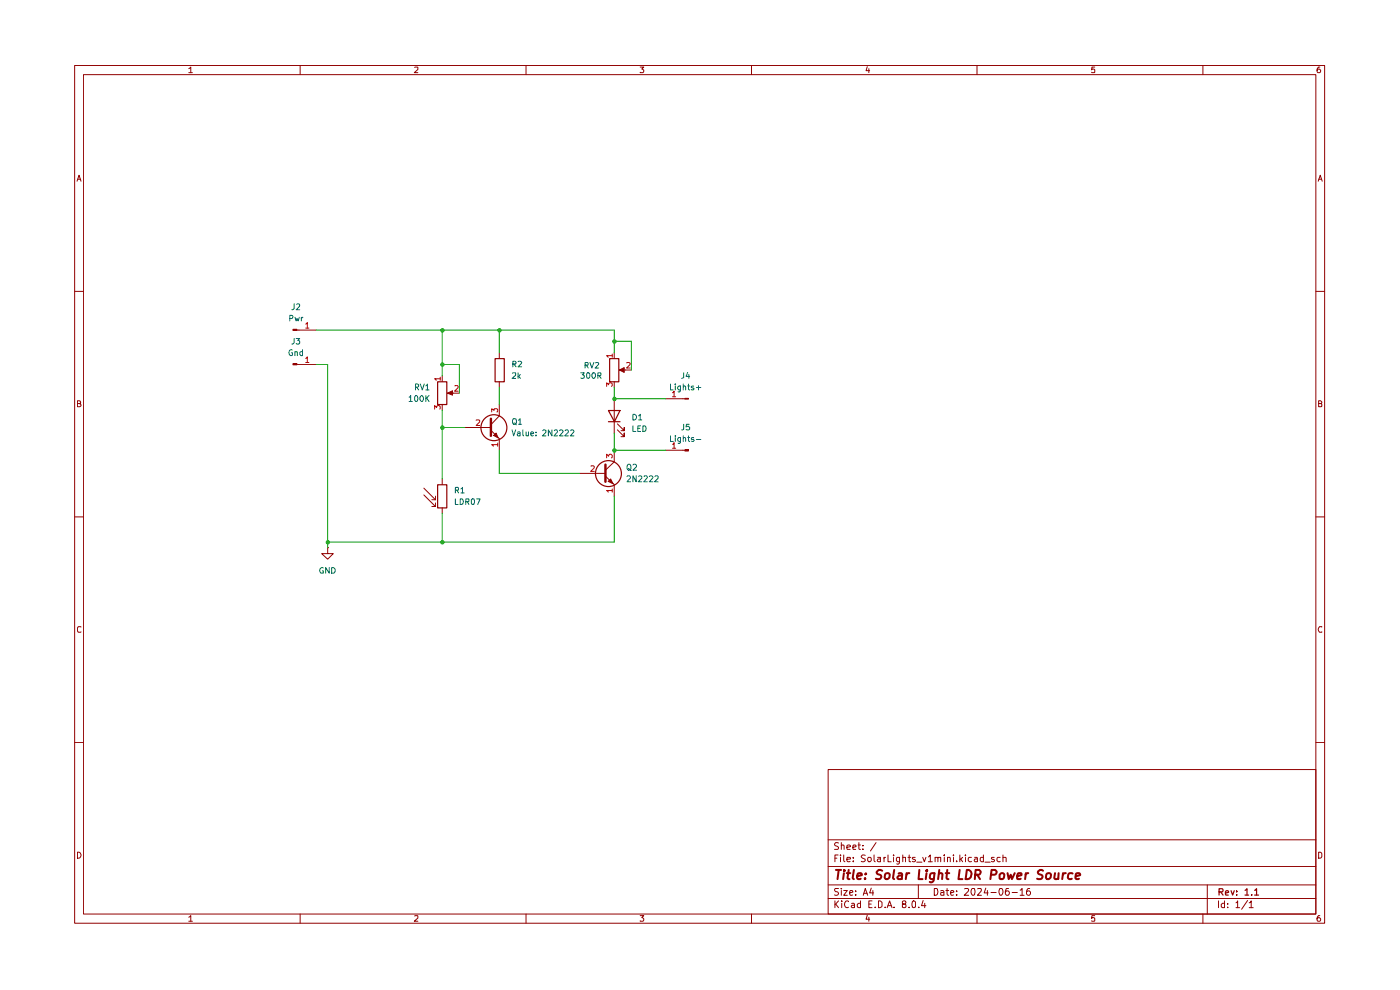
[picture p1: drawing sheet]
<svg xmlns="http://www.w3.org/2000/svg" width="297mm" height="210mm" viewBox="0 0 297 210" stroke-linecap="round" stroke-linejoin="round" font-family="sans-serif">
<g fill="none" stroke="#910000" stroke-width=".21">
<path d="M15.8 13.9h265.2v181.9h-265.2zM17.7 15.8h261.4v178.1h-261.4zM40 14.6l.5-.4v1.2M40 15.4h.8M63.7 13.9v1.9M88 14.3l.6-.1v.5l-.7 .7h.7M111.6 13.9v1.9M135.8 14.2h.8l-.5 .4 .5 .3-.1 .4h-.7M159.4 13.9v1.9M184 14.1l-.3 .9h.8M184.3 14.6v.8M207.3 13.9v1.9"/>
<path d="M232.2 14.2h-.6v.6l.1-.2h.4l.1 .2v.5h-.6M255.2 13.9v1.9M280 14.2a.55 .55 0 0 0-.6 .5l.2 .7h.4l.2-.2v-.3l-.3-.3h-.2l-.3 .3M16.3 38.4l.5-1.2 .4 1.2M16.5 38h.6M279.7 38.4l.4-1.2 .4 1.2M279.7 38h.6M15.8 61.8h1.9M279.1 61.8h1.9M16.4 85.6h.6v-.5l-.6-.1v1.3h.5l.3-.4-.3-.3M94.9 83.4l1.1-.5v.9zM95.3 83.4h.9"/>
<path d="M279.7 85.6h.5l.2-.3-.2-.3h-.5v1.3h.5l.2-.1v-.4l-.2-.2M15.8 109.6h1.9M279.1 109.6h1.9M17.2 133l-.6-.1-.2 .3v.7l.2 .2 .6-.1M280.4 133l-.5-.1-.2 .5 .2 .7 .5-.1M15.8 157.5h1.9M279.1 157.5h1.9M175.7 163.2h103.4v30.7h-103.4zM175.7 178.1h103.4M177.9 178.8l-.6-.1-.3 .4 .1 .2a.56 .56 0 0 1 .6 .3 .56 .56 0 0 1 0 .6h-.7M178.5 179.4l.1-.2 .5 .2v.8M178.5 178.7v1.5"/>
<path d="M179.7 179.7l.7-.1-.1-.3-.4-.1-.2 .2v.8h.6M180.9 179.7l.7-.1-.2-.4h-.3l-.2 .2v.6l.1 .2h.5M182 179.2h.5M182.2 178.7v1.3l.1 .2h.2M183.1 179.3v.1M185.8 178.7l-1.1 1.8M16.4 180.8a.65 .65 0 0 1 .8 .6 .65 .65 0 0 1-.8 .6zM40 194.6l.5-.4v1.2M40 195.4h.8M63.7 193.9v1.9M88 194.3l.6-.1v.5l-.7 .7h.7M111.6 193.9v1.9"/>
<path d="M135.8 194.2h.8l-.5 .5 .5 .2-.1 .4h-.7M159.4 193.9v1.9M175.7 190.6h103.4M175.7 187.7h103.4M175.7 183.8h103.4M177.1 191.1v1.4M177.1 182h.4M177.3 191.8l.6 .7M177.8 181.4h-.7v1.4M177.9 188.5l-.8 .1v.4l.6 .2 .2 .4-.4 .3-.5-.1M177.9 191.1l-.8 .8M178.3 181.4v.1"/>
<path d="M178.3 181.9v.9M178.5 188.5v.1M178.5 188.9v1M178.6 191.1v.2M178.6 191.6v.9M179 188.9h.7l-.7 1h.7M179 181.4v1.1l.2 .3M179.7 182.3l.7-.1-.1-.3h-.6v.1v.7h.6M180 191.3v-.1a.7 .7 0 0 0-.9 .5 .7 .7 0 0 0 .6 .8l.3-.1M180.3 189.4l.6-.2-.1-.3-.5 .1v.7l.1 .2 .4-.1M180.7 191.7l.4-.1 .2 .2v.7M181 182.6v.2"/>
<path d="M181 181.9v.1M181.3 191.9l-.7 .3 .2 .3 .5-.1M181.5 189.7v.2M181.5 189v.1M182.5 191.7a.45 .45 0 0 0-.6 .2l.1 .5h.5M182.5 191.1v1.4M183.1 180.1v.1M183.1 189.9l.5-1.4 .5 1.4M183.2 189.5h.8M183.6 181.4h-.6l-.3 .2 .3 .4 .5 .2 .1 .3a.6 .6 0 0 1-.9 .2M184 194.1l-.3 .9h.8M184.2 182l.5-.1 .1 .2v.4l-.2 .3h-.3l-.2-.3z"/>
<path d="M184.3 194.6v.8M184.3 191.8h.5M184.8 188.4l-.3 1h.8M185 191.1h-.7v1.4h.7M185.2 188.9v1M185.4 181.4v1.1l.3 .3M185.7 192.4v.1M186.2 181.9h.6v.9M186.4 191.1h.3l.4 .3v.8l-.4 .3h-.3zM186.8 182.2h-.4l-.3 .3 .3 .3 .4-.1M187.5 181.9v.9M187.8 192.4v.1"/>
<path d="M187.9 181.9h-.3l-.1 .2M188.2 192.5l.5-1.4 .5 1.4M188.4 181.4v1.4h.7M188.4 192.1h.7M189.6 181.4v.1M189.6 181.9v.9M189.7 192.4v.1M190.8 182.7l-.4 .1-.2-.3 .1-.6h.5v1.1l-.2 .3-.4-.1M191.5 182l.6-.1v.9M191.5 181.4v1.4M191.7 191.8l-.3-.2v-.3l.3-.2 .4 .1v.5l-.7 .2v.5a.48 .48 0 0 0 .7 0 .48 .48 0 0 0 0-.6h-.2M192.6 181.9h.6"/>
<path d="M192.9 192.4v.1M192.9 181.4v1.3l.3 .1M193.5 191.3l.4-.2 .3 .2-.1 1.1h-.6zM194.1 181.9h-.5l-.1 .1 .6 .4v.3h-.6M194.5 182.9h1.1M194.8 187.7v2.9M194.9 192.4v.1M195.8 181.9l.3 .9 .3-.9M195.8 191l-.3 1.1h.9M196.2 191.6v.9M196.9 181.8l.5-.4v1.4M196.9 182.8h.9"/>
<path d="M198.2 188.5h.5a.83 .83 0 0 1 .2 .9 .83 .83 0 0 1-.7 .5zM198.4 182l.5-.1 .1 .9M198.4 181.9v.9M199 182l.1-.1h.5v.9M199.6 189h.6v.9M200.2 189.2l-.6 .2v.4h.6M200.3 181.4v.1M200.3 181.9v.9M200.7 188.9h.6M200.9 188.5v1.2l.4 .2M201 182l.5-.1 .1 .9M201 181.9v.9"/>
<path d="M201.7 189.4l.7-.2-.1-.2-.5-.1-.1 .2 .1 .7h.5M202.3 181.4v.1M202.3 181.9v.9M202.9 189.7v.2M202.9 189v.1M202.9 182.6v.2M203.6 181.4v1.4M203.8 182.2l.4 .6M204.2 181.9l-.6 .5M204.6 188.6l.7-.1 .2 .3-.9 1.1h.9M204.8 181.4v.1M204.8 181.9v.9"/>
<path d="M206.1 181.9h-.5l-.2 .2v.4l.3 .3 .4-.1M206.2 188.6l.5-.1a1.1 1.1 0 0 1-.2 1.4l-.3-.2-.2-.4zM206.8 181.9h.5l.1 .9M207.3 193.9v1.9M207.4 182.2h-.6l-.1 .3 .1 .3 .6-.1M207.4 188.6l.7-.1 .1 .3-.8 1.1h.8M208.6 181.9h-.5l-.2 .2v.4l.3 .3 .4-.1M208.6 181.4v1.4M209 182.9h1.1M209.1 188.4l-.3 1h.8M209.5 188.9v1M210.2 189.3h1.1"/>
<path d="M210.9 181.9h-.5l-.1 .1 .6 .4v.3h-.6M212.1 188.5a.75 .75 0 0 1 .8 .6 .75 .75 0 0 1-.5 .8 .89 .89 0 0 1-.3-1.4zM212.2 181.9h-.5l-.2 .2v.4l.3 .3 .4-.1M212.8 182l.6-.1v.9M212.8 181.4v1.4M214 188.5h-.5a1.12 1.12 0 0 0 0 1.4h.4l.1-.2 .1-.5-.2-.2h-.4l-.2 .2M214.7 189.3h1.1M216.4 188.8l.4-.3v1.4M216.4 189.9h.9M218.4 188.5a.57 .57 0 0 0-.6 .6v.5l.1 .2 .5 .1 .1-.2 .1-.5-.2-.2-.6 .2M232.2 194.2h-.6v.6l.1-.1h.4l.1 .1v.5h-.6M255.2 193.9v1.9"/>
<path d="M256.1 187.7v6.2M258.5 191.1v1.4M259.8 191.7l-.5-.1-.2 .3 .1 .5h.6M259.8 191.1v1.4M260.4 192.4v.1M260.4 191.7v.1M262.2 191.5l.4-.4v1.4M262.2 192.5h.8M264.7 191l-1.3 1.9M265 191.5l.3-.2 .1-.2v1.4M265 192.5h.9M279.7 180.8h.4l.3 .3v.6l-.3 .3h-.4z"/>
<path d="M280 194.2a.55 .55 0 0 0-.6 .5l.2 .7h.4l.2-.2v-.3l-.3-.2h-.2l-.3 .2"/>
</g>
<path d="M258.6 189.2h.7l.2-.3-.1-.3-.8-.1v1.4M259 189.2l.5 .7M260 189.4l.6-.1-.1-.4-.4 .1-.1 .7 .1 .2h.5M261.2 188.9l.3 1 .3-1M262.3 189.8v.1M262.3 189v.2M264.1 188.9l.4-.4v1.4M264.1 189.9h.8M265.6 189.8v.1M266.2 188.9l.4-.4v1.4M266.2 189.9h.8" fill="none" stroke="#910000" stroke-width=".25"/>
<g fill="none" stroke="#910000" stroke-width=".42">
<path d="M177.3 184.5h1.1M177.9 184.5l-.2 2M179 185.2l-.1 1.3M179.1 184.5v.3M179.6 185.2h.8M180 184.5l-.2 1.7 .4 .3M181.1 184.5l-.2 1.7 .2 .3M181.8 185.9l1-.3v-.3a.6 .6 0 0 0-.9 .2v.9h.7M183.5 186.3v.2M183.7 185.3l.1 .1-.2 .1 .1-.2-.1 .2M187.2 184.7l-.8-.2-.4 .5 .1 .3 .7 .3 .2 .4-.4 .5-.8-.1M187.8 185.4l.6-.2 .4 .3-.1 .6-.4 .4-.5-.1-.1-.3z"/>
<path d="M189.7 184.5l-.3 1.7 .3 .3M190.6 185.3h.7v1.2M191.4 185.6l-.7 .1-.3 .4 .2 .4 .7-.1M192.3 185.2l-.1 1.3M192.9 185.2l-.4 .1-.2 .2M195 184.5l-.1 2h.8M196.6 185.2l-.2 1.3M196.6 184.5l-.1 .2h.2l-.1-.2v.3M198.2 185.2l-.2 1.7a.52 .52 0 0 1-.8 .2M198.2 185.3l-.5-.1-.4 .3v.8l.3 .2 .5-.1M199.2 185.4l.2-.2 .5 .1v1.2M199.3 184.5l-.3 2"/>
<path d="M200.6 185.2h.8M201 184.5l-.2 1.7 .4 .3M203.6 184.5l-.3 2h.9M205.1 184.5a.82 .82 0 0 1 .9 1.1 .89 .89 0 0 1-1.1 .9zM206.9 185.5h.9l.3-.5-.1-.2-.3-.3h-.7l-.2 2M207.3 185.5l.6 1M210.3 185.5h.9l.3-.5-.1-.2-.3-.3h-.7l-.3 2M212 185.5l.5-.3 .4 .1 .2 .2-.2 .8-.3 .2-.5-.1zM213.7 185.2l.3 1.3 .4-1 .3 1 .6-1.3M215.8 185.9l.9-.3v-.3l-.6-.1-.2 .3-.1 .9h.7M217.6 185.2l-.1 1.3M218.1 185.2l-.5 .3"/>
<path d="M221.3 184.7l-.3-.2h-.4l-.2 .2a.4 .4 0 0 0-.2 .4 .4 .4 0 0 0 .3 .4l.6 .2 .1 .3-.2 .3-.3 .2-.7-.1M222 185.4l.6-.2 .4 .3-.1 .6-.4 .4-.5-.1-.1-.3zM223.8 185.2l-.2 1a.49 .49 0 0 0 .9 .1M224.6 185.2l-.1 1.3M225.5 185.2l-.2 1.3M226.1 185.2l-.4 .1-.2 .2M227.5 185.3l-.5-.1-.4 .3v.8l.3 .2 .5-.1M228.2 185.9l1-.3-.1-.3a.6 .6 0 0 0-.9 .2v.9h.7"/>
</g>
<path d="M94.9 83.4l1.1-.5v.9z" fill="#910000"/>
<path d="M92.8 81h2v4.8h-2z" fill="none" stroke="#910000" stroke-width=".25"/>
<path d="M93.8 79.8v1.1M93.8 85.8v1.2M96.2 83.4h1.3M144.9 84.6h.4M145.3 84.5h.8v.2h-.8z" fill="none" stroke="#910000" stroke-width=".21"/>
<path d="M92.2 86.8v-.8l.4 .4 .3-.4 .4 .1v.7M93.4 80.4h-1.2l.3 .3M93.4 80v.7M96.5 81.9l.5-.1 .2 .3-.8 .9h.8" fill="none" stroke="#b90000" stroke-width=".21"/>
<path d="M145.3 84.5h.8v.2h-.8z" fill="#910000"/>
<path d="M130.3 84.6v7.3M130.3 98l-1.9 1.7M131 91.2l1.4 1.4v-.7v.7h-.7M131 89.9l1.4 1.5v-.7v.7h-.7M141.2 84.6h3.7M128.4 101l1.9 1.8M129.5 101.6l.5 1-1-.5z" fill="none" stroke="#910000" stroke-width=".21"/>
<path d="M142.7 83.3l.3-.3v1.2M142.7 84.2h.6" fill="none" stroke="#b90000" stroke-width=".21"/>
<path d="M129.1 87.1h2.4l-1.2 2.4zM129.1 89.5h2.4" fill="none" stroke="#910000" stroke-width=".25"/>
<path d="M128.4 98.6v3.6" fill="none" stroke="#910000" stroke-width=".51"/>
<path d="M129 102.1l.5-.5 .6 1z" fill="#910000"/>
<circle cx="129.1" cy="100.5" r="2.75" fill="none" stroke="#910000" stroke-width=".25"/>
<path d="M130.3 95.5v2.5M144.9 95.5h.4M145.3 95.4h.8v.3h-.8zM122.9 100.4h5.5M130.3 102.8v2.4" fill="none" stroke="#910000" stroke-width=".21"/>
<path d="M125.4 98.9l.5-.1 .2 .3-.8 .9h.8M128.7 97.1v-.7l.4 .4 .1-.4h.4l.3 .2v.3l-.2 .2M129.9 104.1h-1.2l.3 .3M129.9 103.7v.7" fill="none" stroke="#b90000" stroke-width=".21"/>
<path d="M145.3 95.4h.8v.3h-.8z" fill="#910000"/>
<path d="M105.9 74.8v1.2M131.4 78.5l1-.5v1zM131.7 78.5h1M105.9 80.9v1.2M141.2 95.5h3.7" fill="none" stroke="#910000" stroke-width=".21"/>
<path d="M142.7 94.2h.1l.2-.3v1.2M142.7 95.1h.6" fill="none" stroke="#b90000" stroke-width=".21"/>
<path d="M105 76.1h2v4.9h-2z" fill="none" stroke="#910000" stroke-width=".25"/>
<path d="M131.4 78.5l1-.5v1z" fill="#910000"/>
<path d="M129.3 76.1h2v4.9h-2zM92.8 102.8h2v4.9h-2z" fill="none" stroke="#910000" stroke-width=".25"/>
<g fill="none" stroke="#910000" stroke-width=".21">
<path d="M62.1 77.1h.9v.3h-.9zM63 77.3h.4M130.3 74.8v1.2M132.7 78.5h1.2M130.3 80.9v1.2M69.5 116.2v1.2h1.2l-1.2 1.2-1.3-1.2h1.3M69.5 116.2h.1M89.9 105l2.5 2.4M89.9 103.5l2.5 2.5M91.6 107.4h.8M91.6 106h.8M92.4 105.2v.8"/>
<path d="M92.4 106.7v.7M93.8 101.6v1.2M93.8 107.7v1.2"/>
</g>
<path d="M129.9 75.4h-1.2l.3 .4M129.9 75.1v.7M132.9 77l.5-.1 .3 .2-.8 1h.8M128.7 82v-.8l.4 .4 .1-.3h.6l.1 .5-.2 .2" fill="none" stroke="#b90000" stroke-width=".21"/>
<path d="M62.1 77.1h.9v.3h-.9z" fill="#910000"/>
<path d="M62.1 69.9h.9v.2h-.9zM63 70h.4M63.4 77.3h3.7" fill="none" stroke="#910000" stroke-width=".21"/>
<path d="M64.9 76l.3-.3v1.2M64.9 76.9h.6" fill="none" stroke="#b90000" stroke-width=".21"/>
<path d="M62.1 69.9h.9v.2h-.9z" fill="#910000"/>
<path d="M63.4 70h3.7M104.1 91.3l1.8 1.8M104.7 92.4l.5-.5 .5 1zM105.9 88.2l-1.8 1.9" fill="none" stroke="#910000" stroke-width=".21"/>
<path d="M64.9 68.8l.3-.4v1.2M64.9 69.6h.6" fill="none" stroke="#b90000" stroke-width=".21"/>
<path d="M104.1 88.8v3.7" fill="none" stroke="#910000" stroke-width=".51"/>
<path d="M104.7 92.4l.5-.5 .5 1z" fill="#910000"/>
<circle cx="104.8" cy="90.7" r="2.75" fill="none" stroke="#910000" stroke-width=".25"/>
<path d="M98.6 90.7h5.5M105.9 85.8v2.4M105.9 93.1v2.4" fill="none" stroke="#910000" stroke-width=".21"/>
<path d="M101 89.2l.6-.1 .2 .1-.1 .4-.7 .7h.8M104.3 87.4v-.7l.5 .3 .1-.3h.5l.2 .2v.3l-.2 .2M105.6 94.3h-1.3l.3 .4M105.6 94v.7" fill="none" stroke="#b90000" stroke-width=".21"/>
<g fill="none" stroke="#090" stroke-width=".21">
<path d="M67.1 70h63.2v4.8M67.1 77.3h2.4v38.9M93.8 77.3h3.7v6.1M93.8 70v9.8M105.9 70v4.8M130.3 72.4h3.6v6.1M93.8 87v14.6M93.8 90.7h4.8M105.9 82.1v3.7M105.9 95.5v4.9h17M130.3 82.1v2.5h10.9M130.3 91.9v3.6h10.9"/>
<path d="M93.8 108.9v6.1M130.3 105.2v9.8h-60.8"/>
</g>
<g fill="#090">
<circle cx="106" cy="70.1" r=".47"/>
<circle cx="93.9" cy="70.1" r=".47"/>
<circle cx="130.3" cy="72.4" r=".47"/>
<circle cx="130.3" cy="95.5" r=".47"/>
<circle cx="130.3" cy="84.6" r=".47"/>
<circle cx="69.6" cy="115" r=".47"/>
<circle cx="93.9" cy="115" r=".47"/>
<circle cx="93.9" cy="77.3" r=".47"/>
<circle cx="93.9" cy="90.7" r=".47"/>
</g>
<g fill="none" stroke="#006665" stroke-width=".21">
<path d="M61.5 67.6l.6-.1v-.5l-.6-.1v1.2M62 74.3l-.1-.1a.64 .64 0 0 0-.6 .6 .64 .64 0 0 0 .5 .6l.3-.1v-.5h-.3M62.4 71.8v.8l-.2 .3-.3 .1M62.4 64.4v1l-.2 .2-.3 .1M62.6 74.7h.5v.7M62.6 67.3l.2 .8 .2-.5 .2 .5 .3-.8M62.6 74.6v.8M62.8 71.8h.8l-.4 .4 .4 .3-.1 .4h-.7M62.9 64.6l.4-.2 .3 .4-.8 .9h.8M63.9 67.3v.8M64.2 74.7l-.4-.1-.2 .2v.4l.2 .2h.4M64.2 74.2v1.2"/>
<path d="M64.3 67.3l-.4 .3M108.7 79.2l.6-.1 .1 .5-.8 .7h.8M108.8 77.2h.6v-.5l-.6-.1v1.2M109.1 77.2l.4 .6M109.9 76.7l.5-.1 .3 .3-.8 .9h.8M109.9 79.1v1.2M110.1 79.8l.3 .5M110.4 79.4l-.5 .5M123.2 79.1h.8l-.5 .4 .5 .3-.1 .4h-.7M124.1 77.5h.6v-.5l-.6-.1v1.2M124.4 77.5l.4 .6M124.5 79.2l.1-.1 .4 .1a.66 .66 0 0 1-.3 1.1l-.2-.3z"/>
<path d="M125.1 76.9l.5 1.2 .4-1.2M125.7 79.1h.2a.62 .62 0 0 1 .4 .6 .62 .62 0 0 1-.4 .6 .84 .84 0 0 1-.2-1.2zM126.3 77l.4-.1 .3 .3-.8 .9h.8M126.8 79.7h.6v-.6h-.6v1.2M127.1 79.7l.4 .6M145 79.1v1l-.4 .2M145.9 79l-.4 .8h.8M146.1 79.4v.9M86.8 84.2l.3-.3v1.3M86.8 85.2h.7M88.1 82.1l.6-.1v-.5h-.6v1.2M88.2 83.9a.68 .68 0 0 1 .5 .6 .68 .68 0 0 1-.5 .7l-.2-.3v-.7z"/>
<path d="M88.4 82.1l.4 .6M89.2 81.5l.4 1.2 .4-1.2M89.4 83.9a.68 .68 0 0 1 .4 .6 .68 .68 0 0 1-.4 .7 .75 .75 0 0 1 0-1.3zM90.3 81.9l.4-.4v1.2M90.3 83.9v1.3M90.3 82.7h.7M90.5 84.4l.5 .8M91 83.9l-.7 .7M108.6 91.2l.4 1.3 .4-1.3M108.9 88.8h.5a.77 .77 0 0 1-.2 1.2h-.2a.86 .86 0 0 1-.1-1.2zM109 89.7h.2l.4 .4M109.8 91.7h.5v.8"/>
<path d="M110 89.2l.3-.4v1.2M110 90h.7M110.3 91.9h-.4l-.2 .2 .2 .4 .4-.1M110.9 91.2v1.1l.2 .2M111.6 91.6v.8l.3 .1 .2-.2M112.1 91.6v.9M112.6 92l.6-.1-.2-.3-.4 .2v.5l.2 .2 .3-.1M113.7 92.3v.2M113.7 91.7v.1M115.1 91.4l.2-.2 .4 .1 .1 .4-.7 .8h.7M117.1 91.2v1.3l-.8-1.3v1.3M117.6 91.4l.4-.2 .3 .3-.8 1h.8"/>
<path d="M118.7 91.4l.2-.2h.3l.3 .2-.8 1.1h.8M119.9 91.4l.2-.2h.3l.2 .2v.3l-.8 .8h.8M121.1 91.4l.4-.2 .3 .3-.8 1h.8M133.2 98.6l.3-.1a.73 .73 0 0 1 0 1.2h-.3a.87 .87 0 0 1 0-1.1zM133.3 99.4l.6 .4M134.3 90.3v1.2h.6M134.3 87.9a.61 .61 0 0 1 .8 .6 .61 .61 0 0 1-.8 .6zM134.3 98.6l.2-.1h.3l.2 .2v.4l-.7 .6h.7M135.3 90.8h.4M135.5 88.2l.3-.3v1.2M135.5 89.1h.6M135.9 90.3h-.6v1.2h.6"/>
<path d="M136.4 90.3h.4a.66 .66 0 0 1 .3 .8 .66 .66 0 0 1-.7 .4zM142.2 81.5v1.2h.6M142.2 92.5v1.1h.6M143.3 81.5v.1M143.3 92.5h.1M143.3 81.9v.8M143.3 92.8v.8M144.4 81.9v1l-.3 .2h-.2M144.4 82l-.4-.1-.2 .2v.4l.2 .2 .4-.1M144.4 92.8v1l-.3 .3-.2-.1M144.4 92.9l-.4-.1-.2 .3 .1 .5h.5M145 82l.1-.1 .4 .1v.7"/>
<path d="M145 93l.1-.2 .3 .1 .1 .7M145 81.5v1.2M145 92.5v1.1M145 90v1l-.4 .2M145.9 81.9h.4M145.9 92.8h.4M146.1 81.5v1.1l.2 .1M146.1 92.5v1l.2 .1M146.2 90h-.6l-.1 .6 .6-.2 .2 .3v.3l-.2 .2-.6-.1M147.2 82l-.3-.1-.3 .2 .5 .2 .1 .3-.1 .1-.5-.1M147.2 92.9l-.3-.1-.3 .3 .1 .1h.4l.1 .3-.1 .1h-.5M147.7 82.2h1"/>
<path d="M147.7 93.2h1M148.2 81.8v.9M96.6 105.8v1.2h.6M96.6 104h.6l.1-.5-.7-.1v1.2M96.9 104l.4 .6M97.6 105.8h.4a.66 .66 0 0 1 .3 .8 .66 .66 0 0 1-.7 .4zM97.8 103.7l.3-.3v1.2M97.8 104.6h.7M98.8 106.4l.7-.1v-.4l-.7-.1v1.2M99.1 106.4l.4 .6M100 106l.2-.2h.3a.86 .86 0 0 1-.1 1.2l-.4-.2zM101.1 105.8h.8l-.6 1.2"/>
<path d="M133 101.1l.2-.2h.3l.3 .3-.8 1h.8M135 100.9v1.3l-.7-1.3v1.3M135.5 101.1l.4-.2 .2 .2v.3l-.7 .8h.7M136.7 101.1l.4-.2 .2 .4-.7 .9h.7M137.8 101.1l.1-.2h.4l.2 .3-.7 1h.7M138.9 101.1l.2-.2h.3l.2 .2v.3l-.7 .8h.7M68.6 120.5a.61 .61 0 0 0-.8 .3 .61 .61 0 0 0 .3 .8h.5v-.5h-.2M69.9 120.4v1.2l-.8-1.2v1.2M70.4 120.4a.66 .66 0 0 1 .7 .4 .66 .66 0 0 1-.2 .8h-.5z"/>
</g>
</svg>
